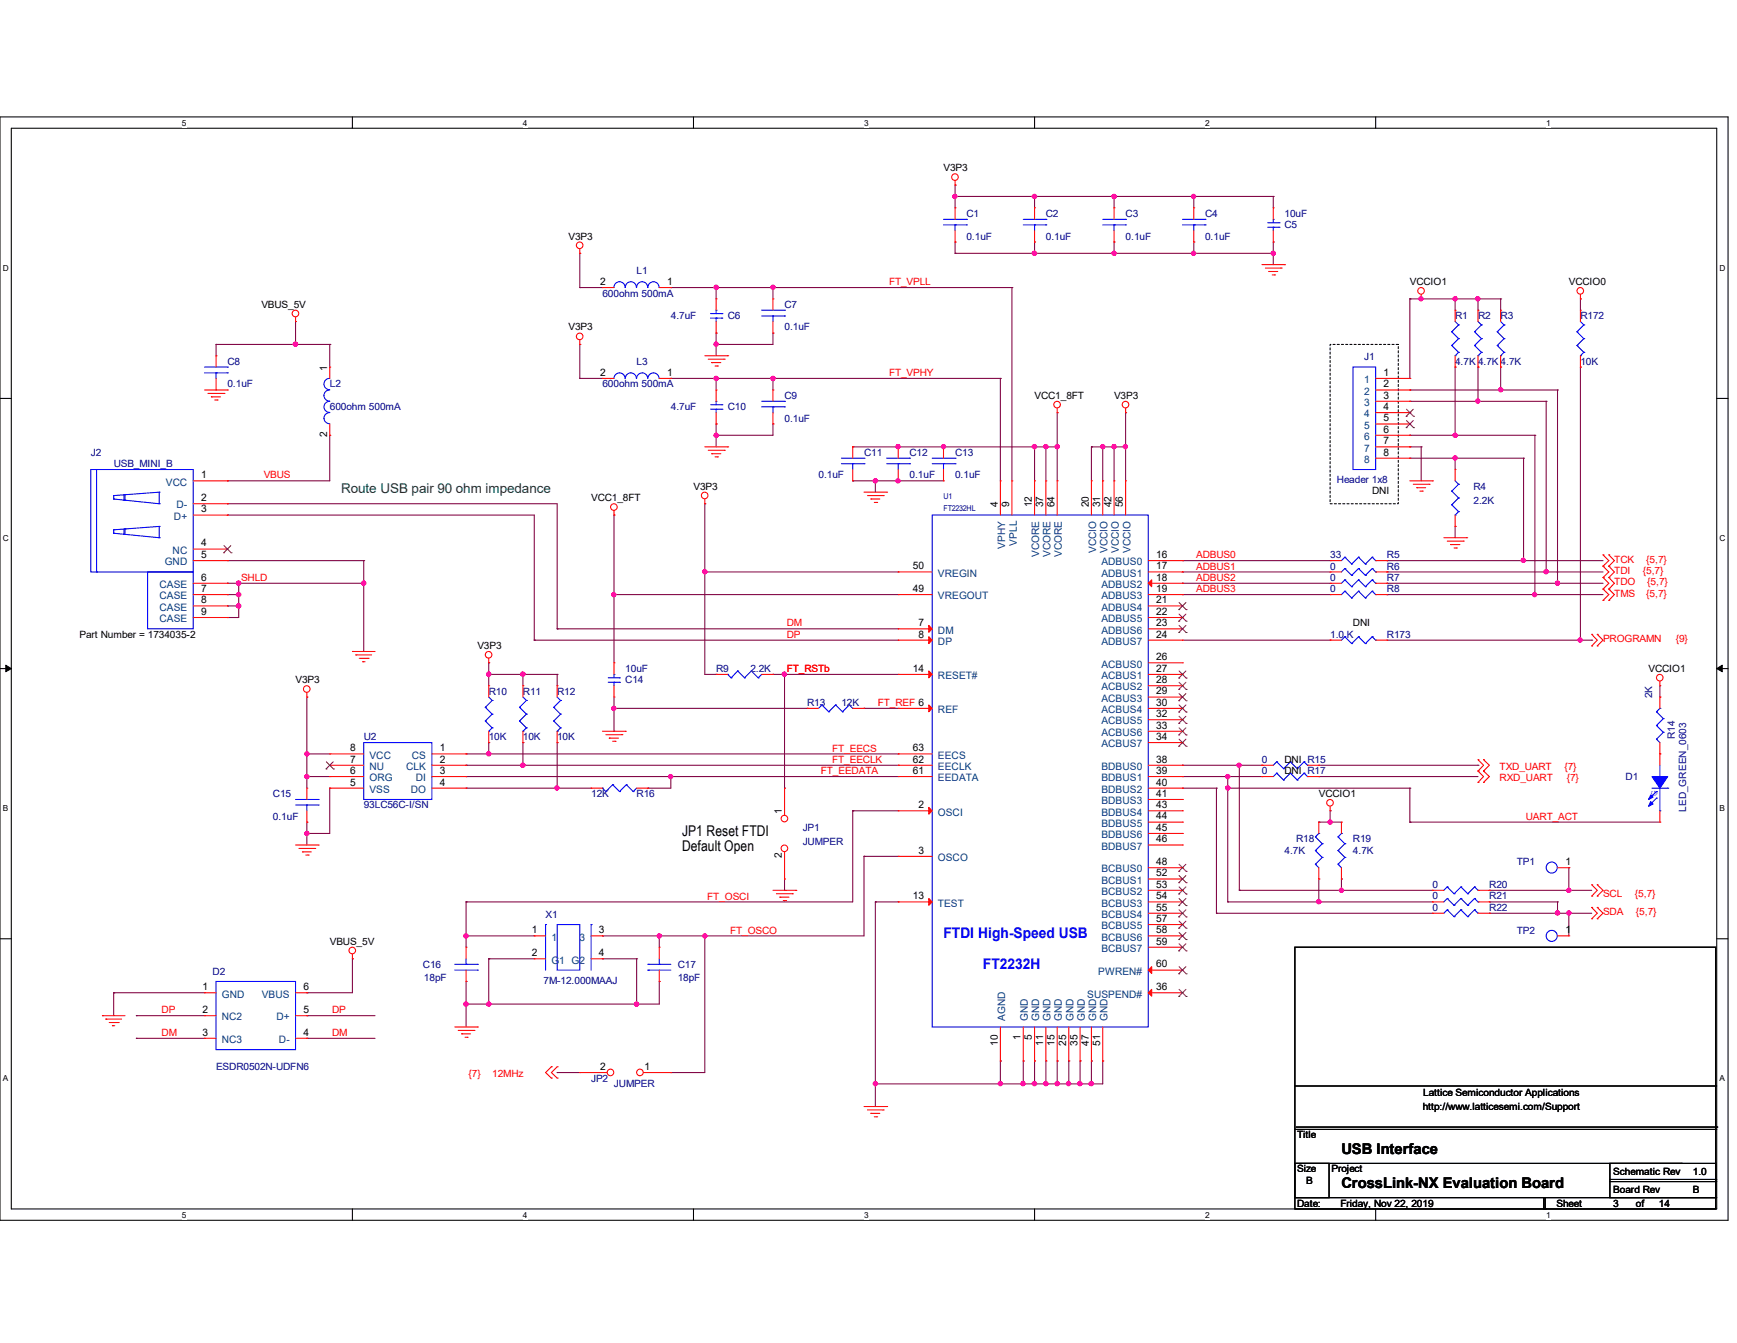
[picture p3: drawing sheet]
<svg xmlns="http://www.w3.org/2000/svg" width="279mm" height="216mm" viewBox="0 0 279 216" stroke-linecap="round" stroke-linejoin="round" font-family="sans-serif">
<defs><g id="words">
<g font-size="2.4">
<text x="109.7" y="134.4">JP1 Reset FTDI</text>
<text x="109.7" y="136.8">Default Open</text>
<text x="215.8" y="185.6">USB Interface</text>
<text x="215.8" y="191.1">CrossLink-NX Evaluation Board</text>
</g>
<g font-size="2.4" fill="#00f">
<text x="151.8" y="150.8">FTDI High-Speed USB</text>
<text x="158.1" y="155.7">FT2232H</text>
</g>
<text font-size="2.2" fill="#008000" x="54.9" y="79.3">Route USB pair 90 ohm impedance</text>
<g font-size="1.7">
<text x="96.6" y="45.8">2</text>
<text x="107.3" y="45.8">1</text>
<text x="52.6" y="59.6" transform="rotate(-90 52.6 59.6)">1</text>
<text x="96.6" y="60.4">2</text>
<text x="107.3" y="60.4">1</text>
<text x="222.5" y="60.4">1</text>
<text x="222.5" y="62.3">2</text>
<text x="222.5" y="64.1">3</text>
<text x="222.5" y="65.9">4</text>
<text x="52.6" y="70.3" transform="rotate(-90 52.6 70.3)">2</text>
<text x="222.5" y="67.7">5</text>
<text x="222.5" y="69.6">6</text>
<text x="222.5" y="71.4">7</text>
<text x="32.3" y="76.9">1</text>
<text x="222.5" y="73.2">8</text>
<text x="32.3" y="80.6">2</text>
<text x="32.3" y="82.4">3</text>
<text x="160.5" y="81.5" transform="rotate(-90 160.5 81.5)">4</text>
<text x="162.3" y="81.5" transform="rotate(-90 162.3 81.5)">9</text>
<text x="166" y="81.5" transform="rotate(-90 166 81.5)">12</text>
<text x="167.8" y="81.5" transform="rotate(-90 167.8 81.5)">37</text>
<text x="169.6" y="81.5" transform="rotate(-90 169.6 81.5)">64</text>
<text x="175.1" y="81.5" transform="rotate(-90 175.1 81.5)">20</text>
<text x="177" y="81.5" transform="rotate(-90 177 81.5)">31</text>
<text x="178.8" y="81.5" transform="rotate(-90 178.8 81.5)">42</text>
<text x="180.6" y="81.5" transform="rotate(-90 180.6 81.5)">56</text>
<text x="32.3" y="89.7">5</text>
<text x="32.3" y="87.8">4</text>
<text x="186" y="89.7">16</text>
<text x="32.3" y="95.2">7</text>
<text x="32.3" y="93.3">6</text>
<text x="146.8" y="91.5">50</text>
<text x="146.8" y="95.2">49</text>
<text x="186" y="91.5">17</text>
<text x="186" y="93.3">18</text>
<text x="186" y="95.2">19</text>
<text x="32.3" y="97">8</text>
<text x="32.3" y="98.8">9</text>
<text x="147.7" y="100.7">7</text>
<text x="186" y="97">21</text>
<text x="186" y="98.8">22</text>
<text x="186" y="100.7">23</text>
<text x="146.8" y="108">14</text>
<text x="147.7" y="102.5">8</text>
<text x="186" y="102.5">24</text>
<text x="186" y="106.1">26</text>
<text x="186" y="108">27</text>
<text x="186" y="109.8">28</text>
<text x="186" y="111.6">29</text>
<text x="186" y="113.5">30</text>
<text x="186" y="115.3">32</text>
<text x="186" y="117.1">33</text>
<text x="186" y="119">34</text>
<text x="56.3" y="124.4">6</text>
<text x="56.3" y="122.6">7</text>
<text x="56.3" y="120.8">8</text>
<text x="70.7" y="120.8">1</text>
<text x="70.7" y="122.6">2</text>
<text x="70.7" y="124.4">3</text>
<text x="146.8" y="120.8">63</text>
<text x="146.8" y="122.6">62</text>
<text x="146.8" y="124.4">61</text>
<text x="186" y="122.6">38</text>
<text x="186" y="124.4">39</text>
<text x="56.3" y="126.3">5</text>
<text x="70.7" y="126.3">4</text>
<text x="125.8" y="130.9" transform="rotate(-90 125.8 130.9)">1</text>
<text x="147.7" y="129.9">2</text>
<text x="186" y="126.3">40</text>
<text x="186" y="128.1">41</text>
<text x="186" y="129.9">43</text>
<text x="186" y="131.7">44</text>
<text x="147.7" y="137.2">3</text>
<text x="186" y="133.6">45</text>
<text x="186" y="135.4">46</text>
<text x="125.8" y="138" transform="rotate(-90 125.8 138)">2</text>
<text x="186" y="139.1">48</text>
<text x="186" y="140.9">52</text>
<text x="186" y="142.7">53</text>
<text x="251.8" y="139.1">1</text>
<text x="146.8" y="144.6">13</text>
<text x="186" y="144.6">54</text>
<text x="186" y="146.4">55</text>
<text x="186" y="148.2">57</text>
<text x="85.6" y="150">1</text>
<text x="85.6" y="153.7">2</text>
<text x="96.3" y="150">3</text>
<text x="96.3" y="153.7">4</text>
<text x="186" y="155.5">60</text>
<text x="186" y="150">58</text>
<text x="186" y="151.8">59</text>
<text x="251.8" y="150">1</text>
<text x="32.6" y="159.2">1</text>
<text x="48.8" y="159.2">6</text>
<text x="186" y="159.2">36</text>
<text x="32.6" y="162.9">2</text>
<text x="32.6" y="166.5">3</text>
<text x="48.8" y="166.5">4</text>
<text x="48.8" y="162.9">5</text>
<text x="164.2" y="167.3" transform="rotate(-90 164.2 167.3)">1</text>
<text x="166" y="167.3" transform="rotate(-90 166 167.3)">5</text>
<text x="96.6" y="172">2</text>
<text x="103.7" y="172">1</text>
<text x="160.5" y="168.1" transform="rotate(-90 160.5 168.1)">10</text>
<text x="167.8" y="168.1" transform="rotate(-90 167.8 168.1)">11</text>
<text x="169.6" y="168.1" transform="rotate(-90 169.6 168.1)">15</text>
<text x="171.5" y="168.1" transform="rotate(-90 171.5 168.1)">25</text>
<text x="173.3" y="168.1" transform="rotate(-90 173.3 168.1)">35</text>
<text x="175.1" y="168.1" transform="rotate(-90 175.1 168.1)">47</text>
<text x="177" y="168.1" transform="rotate(-90 177 168.1)">51</text>
</g>
<g font-size="1.7" fill="#004080">
<text x="219.4" y="61.6">1</text>
<text x="219.4" y="63.5">2</text>
<text x="219.4" y="65.3">3</text>
<text x="219.4" y="67.1">4</text>
<text x="219.4" y="68.9">5</text>
<text x="219.4" y="70.7">6</text>
<text x="219.4" y="72.6">7</text>
<text x="219.4" y="74.4">8</text>
<text x="26.7" y="78.1">VCC</text>
<text x="28" y="83.6">D+</text>
<text x="28.4" y="81.7">D-</text>
<text x="27.8" y="89">NC</text>
<text x="161.7" y="88.2" transform="rotate(-90 161.7 88.2)">VPHY</text>
<text x="163.5" y="87.7" transform="rotate(-90 163.5 87.7)">VPLL</text>
<text x="167.2" y="89.6" transform="rotate(-90 167.2 89.6)">VCORE</text>
<text x="169" y="89.6" transform="rotate(-90 169 89.6)">VCORE</text>
<text x="170.8" y="89.6" transform="rotate(-90 170.8 89.6)">VCORE</text>
<text x="176.3" y="88.9" transform="rotate(-90 176.3 88.9)">VCCIO</text>
<text x="178.1" y="88.9" transform="rotate(-90 178.1 88.9)">VCCIO</text>
<text x="180" y="88.9" transform="rotate(-90 180 88.9)">VCCIO</text>
<text x="181.8" y="88.9" transform="rotate(-90 181.8 88.9)">VCCIO</text>
<text x="25.7" y="94.5">CASE</text>
<text x="26.5" y="90.9">GND</text>
<text x="150.9" y="92.7">VREGIN</text>
<text x="177.2" y="90.9">ADBUS0</text>
<text x="177.2" y="92.7">ADBUS1</text>
<text x="177.2" y="94.5">ADBUS2</text>
<text x="25.7" y="96.4">CASE</text>
<text x="25.7" y="98.2">CASE</text>
<text x="25.7" y="100">CASE</text>
<text x="150.9" y="96.4">VREGOUT</text>
<text x="150.9" y="101.9">DM</text>
<text x="177.2" y="96.4">ADBUS3</text>
<text x="177.2" y="98.2">ADBUS4</text>
<text x="177.2" y="100">ADBUS5</text>
<text x="177.2" y="101.9">ADBUS6</text>
<text x="150.9" y="103.7">DP</text>
<text x="177.2" y="103.7">ADBUS7</text>
<text x="177.2" y="107.3">ACBUS0</text>
<text x="150.9" y="109.2">RESET#</text>
<text x="177.2" y="109.2">ACBUS1</text>
<text x="177.2" y="111">ACBUS2</text>
<text x="177.2" y="112.8">ACBUS3</text>
<text x="150.9" y="114.6">REF</text>
<text x="177.2" y="114.6">ACBUS4</text>
<text x="177.2" y="116.5">ACBUS5</text>
<text x="177.2" y="118.3">ACBUS6</text>
<text x="59.4" y="125.6">ORG</text>
<text x="59.4" y="123.8">NU</text>
<text x="59.4" y="122">VCC</text>
<text x="65.3" y="123.8">CLK</text>
<text x="66.3" y="122">CS</text>
<text x="66.9" y="125.6">DI</text>
<text x="150.9" y="122">EECS</text>
<text x="150.9" y="123.8">EECLK</text>
<text x="150.9" y="125.6">EEDATA</text>
<text x="177.2" y="120.1">ACBUS7</text>
<text x="177.2" y="123.8">BDBUS0</text>
<text x="177.2" y="125.6">BDBUS1</text>
<text x="59.4" y="127.5">VSS</text>
<text x="66.1" y="127.5">DO</text>
<text x="150.9" y="131.1">OSCI</text>
<text x="177.2" y="127.5">BDBUS2</text>
<text x="177.2" y="129.3">BDBUS3</text>
<text x="177.2" y="131.1">BDBUS4</text>
<text x="177.2" y="132.9">BDBUS5</text>
<text x="177.2" y="134.7">BDBUS6</text>
<text x="177.2" y="136.6">BDBUS7</text>
<text x="150.9" y="138.4">OSCO</text>
<text x="177.2" y="140.3">BCBUS0</text>
<text x="177.2" y="142.1">BCBUS1</text>
<text x="177.2" y="143.9">BCBUS2</text>
<text x="150.9" y="145.8">TEST</text>
<text x="177.2" y="145.8">BCBUS3</text>
<text x="177.2" y="147.6">BCBUS4</text>
<text x="177.2" y="149.4">BCBUS5</text>
<text x="88.7" y="151.2">1</text>
<text x="88.7" y="154.9">G1 G2</text>
<text x="93.2" y="151.2">3</text>
<text x="177.2" y="151.2">BCBUS6</text>
<text x="177.2" y="153">BCBUS7</text>
<text x="35.7" y="160.4">GND</text>
<text x="42.1" y="160.4">VBUS</text>
<text x="174.9" y="160.4">SUSPEND#</text>
<text x="176.7" y="156.7">PWREN#</text>
<text x="35.7" y="164">NC2</text>
<text x="35.7" y="167.7">NC3</text>
<text x="44.4" y="164">D+</text>
<text x="44.9" y="167.7">D-</text>
<text x="161.7" y="164.2" transform="rotate(-90 161.7 164.2)">AGND</text>
<text x="165.4" y="164.2" transform="rotate(-90 165.4 164.2)">GND</text>
<text x="167.2" y="164.2" transform="rotate(-90 167.2 164.2)">GND</text>
<text x="169" y="164.2" transform="rotate(-90 169 164.2)">GND</text>
<text x="170.8" y="164.2" transform="rotate(-90 170.8 164.2)">GND</text>
<text x="172.7" y="164.2" transform="rotate(-90 172.7 164.2)">GND</text>
<text x="174.5" y="164.2" transform="rotate(-90 174.5 164.2)">GND</text>
<text x="176.3" y="164.2" transform="rotate(-90 176.3 164.2)">GND</text>
<text x="178.1" y="164.2" transform="rotate(-90 178.1 164.2)">GND</text>
</g>
<g font-size="1.6">
<text x="151.8" y="27.6">V3P3</text>
<text x="91.4" y="38.5">V3P3</text>
<text x="226.8" y="45.8">VCCIO1</text>
<text x="252.3" y="45.8">VCCIO0</text>
<text x="42" y="49.5">VBUS_5V</text>
<text x="91.4" y="53.1">V3P3</text>
<text x="166.4" y="64.1">VCC1_8FT</text>
<text x="179.2" y="64.1">V3P3</text>
<text x="95.1" y="80.6">VCC1_8FT</text>
<text x="111.5" y="78.7">V3P3</text>
<text x="220.7" y="79.5">DNI</text>
<text x="217.6" y="100.7">DNI</text>
<text x="12.8" y="102.5">Part Number = 1734035-2</text>
<text x="76.8" y="104.4">V3P3</text>
<text x="265.2" y="108">VCCIO1</text>
<text x="47.5" y="109.9">V3P3</text>
<text x="206.6" y="122.6">DNI R15</text>
<text x="206.6" y="124.5">DNI R17</text>
<text x="212.1" y="128.1">VCCIO1</text>
<text x="53" y="151.9">VBUS_5V</text>
<text x="228.9" y="178.4">http://www.latticesemi.com/Support</text>
<text x="228.9" y="176.2">Lattice Semiconductor Applications</text>
<text x="208.7" y="183">Title</text>
<text x="208.7" y="188.5">Size</text>
<text x="210.1" y="190.3">B</text>
<text x="214.2" y="188.5">Project</text>
<text x="259.5" y="188.9">Schematic Rev</text>
<text x="259.5" y="191.8">Board Rev</text>
<text x="272.3" y="188.9">1.0</text>
<text x="272.3" y="191.8">B</text>
<text x="208.7" y="194">Date:</text>
<text x="215.6" y="194">Friday, Nov 22, 2019</text>
<text x="250.4" y="194">Sheet</text>
<text x="259.5" y="194">3</text>
<text x="263.1" y="194">of</text>
<text x="266.8" y="194">14</text>
</g>
<g font-size="1.6" fill="#000080">
<text x="155.4" y="34.8">C1</text>
<text x="168.2" y="34.8">C2</text>
<text x="181.1" y="34.8">C3</text>
<text x="193.8" y="34.8">C4</text>
<text x="206.6" y="34.8">10uF</text>
<text x="155.4" y="38.5">0.1uF</text>
<text x="168.2" y="38.5">0.1uF</text>
<text x="181.1" y="38.5">0.1uF</text>
<text x="193.8" y="38.5">0.1uF</text>
<text x="206.6" y="36.7">C5</text>
<text x="96.9" y="47.7">600ohm 500mA</text>
<text x="102.4" y="44">L1</text>
<text x="107.9" y="51.3">4.7uF</text>
<text x="117" y="51.3">C6</text>
<text x="126.2" y="49.5">C7</text>
<text x="126.2" y="53.1">0.1uF</text>
<text x="234.1" y="51.3">R1</text>
<text x="237.7" y="51.3">R2</text>
<text x="241.4" y="51.3">R3</text>
<text x="254.2" y="51.3">R172</text>
<text x="36.6" y="58.6">C8</text>
<text x="102.4" y="58.6">L3</text>
<text x="219.5" y="57.9">J1</text>
<text x="234.1" y="58.6">4.7K 4.7K 4.7K</text>
<text x="254.2" y="58.6">10K</text>
<text x="36.6" y="62.3">0.1uF</text>
<text x="53" y="62.3">L2</text>
<text x="53" y="66">600ohm 500mA</text>
<text x="96.9" y="62.3">600ohm 500mA</text>
<text x="107.9" y="66">4.7uF</text>
<text x="117" y="66">C10</text>
<text x="126.2" y="64.1">C9</text>
<text x="126.2" y="67.8">0.1uF</text>
<text x="14.6" y="73.3">J2</text>
<text x="18.3" y="75.1">USB_MINI_B</text>
<text x="131.7" y="76.9">0.1uF</text>
<text x="139" y="73.3">C11</text>
<text x="146.3" y="73.3">C12</text>
<text x="146.3" y="76.9">0.1uF</text>
<text x="153.6" y="73.3">C13</text>
<text x="153.6" y="76.9">0.1uF</text>
<text x="215" y="77.6">Header 1x8</text>
<text x="237" y="78.7">R4</text>
<text x="237" y="80.9">2.2K</text>
<text x="213.9" y="89.7">33</text>
<text x="223.1" y="89.7">R5</text>
<text x="213.9" y="93.4">0</text>
<text x="213.9" y="95.2">0</text>
<text x="213.9" y="91.6">0</text>
<text x="223.1" y="93.4">R7</text>
<text x="223.1" y="95.2">R8</text>
<text x="223.1" y="91.6">R6</text>
<text x="100.6" y="108">10uF</text>
<text x="115.2" y="108">R9</text>
<text x="120.7" y="108">2.2K</text>
<text x="213.9" y="102.5">1.0 K</text>
<text x="223.1" y="102.5">R173</text>
<text x="78.6" y="111.7">R10</text>
<text x="84.1" y="111.7">R11</text>
<text x="89.6" y="111.7">R12</text>
<text x="100.6" y="109.9">C14</text>
<text x="129.8" y="113.5">R13</text>
<text x="135.3" y="113.5">12K</text>
<text x="265.7" y="112.2" transform="rotate(-90 265.7 112.2)">2K</text>
<text x="58.5" y="119">U2</text>
<text x="78.6" y="119">10K</text>
<text x="84.1" y="119">10K</text>
<text x="89.6" y="119">10K</text>
<text x="269.4" y="118.8" transform="rotate(-90 269.4 118.8)">R14</text>
<text x="203" y="122.6">0</text>
<text x="203" y="124.5">0</text>
<text x="261.5" y="125.4">D1</text>
<text x="43.9" y="128.1">C15</text>
<text x="43.9" y="131.8">0.1uF</text>
<text x="58.5" y="130">93LC56C-I/SN</text>
<text x="95.1" y="128.1">12K</text>
<text x="102.4" y="128.1">R16</text>
<text x="271.2" y="130.5" transform="rotate(-90 271.2 130.5)">LED_GREEN_0603</text>
<text x="129.1" y="133.6">JP1</text>
<text x="129.1" y="135.8">JUMPER</text>
<text x="206.6" y="137.3">4.7K</text>
<text x="208.5" y="135.4">R18</text>
<text x="217.6" y="135.4">R19</text>
<text x="217.6" y="137.3">4.7K</text>
<text x="230.4" y="142.8">0</text>
<text x="239.6" y="142.8">R20</text>
<text x="244" y="139.1">TP1</text>
<text x="87.8" y="147.5">X1</text>
<text x="230.4" y="146.4">0</text>
<text x="230.4" y="144.6">0</text>
<text x="239.6" y="146.4">R22</text>
<text x="239.6" y="144.6">R21</text>
<text x="68" y="155.6">C16</text>
<text x="109" y="155.6">C17</text>
<text x="244" y="150.1">TP2</text>
<text x="34.2" y="156.7">D2</text>
<text x="68.2" y="157.7">18pF</text>
<text x="87.4" y="158.1">7M-12.000MAAJ</text>
<text x="109" y="157.7">18pF</text>
<text x="34.8" y="172">ESDR0502N-UDFN6</text>
<text x="95.1" y="173.9">JP2</text>
<text x="98.8" y="174.8">JUMPER</text>
</g>
<g font-size="1.6" fill="#f00">
<text x="143" y="45.8">FT_VPLL</text>
<text x="143" y="60.5">FT_VPHY</text>
<text x="42.4" y="76.9">VBUS</text>
<text x="192.4" y="89.7">ADBUS0</text>
<text x="38.8" y="93.4">SHLD</text>
<text x="192.4" y="95.2">ADBUS3</text>
<text x="192.4" y="91.6">ADBUS1</text>
<text x="192.4" y="93.4">ADBUS2</text>
<text x="259.7" y="90.5">TCK</text>
<text x="259.7" y="92.3">TDI</text>
<text x="259.7" y="94.1">TDO</text>
<text x="259.7" y="95.9">TMS</text>
<text x="264.2" y="92.3">{5,7}</text>
<text x="264.8" y="90.5">{5,7}</text>
<text x="264.8" y="95.9">{5,7}</text>
<text x="265" y="94.1">{5,7}</text>
<text x="126.6" y="100.7">DM</text>
<text x="126.6" y="102.5">DP</text>
<text x="257.8" y="103.3">PROGRAMN</text>
<text x="269.5" y="103.3">{9}</text>
<text x="126.6" y="108">FT_RSTb</text>
<text x="141.2" y="113.5">FT_REF 6</text>
<text x="132" y="124.5">FT_EEDATA</text>
<text x="133.9" y="120.8">FT_EECS</text>
<text x="133.9" y="122.6">FT_EECLK</text>
<text x="241.2" y="125.6">RXD_UART</text>
<text x="241.2" y="123.7">TXD_UART</text>
<text x="251.6" y="123.7">{7}</text>
<text x="252" y="125.6">{7}</text>
<text x="245.4" y="131.8">UART_ACT</text>
<text x="113.7" y="144.6">FT_OSCI</text>
<text x="257.8" y="144.2">SCL</text>
<text x="257.8" y="147.2">SDA</text>
<text x="263" y="144.2">{5,7}</text>
<text x="263.1" y="147.2">{5,7}</text>
<text x="117.4" y="150.1">FT_OSCO</text>
<text x="26" y="162.9">DP</text>
<text x="26" y="166.5">DM</text>
<text x="53.4" y="166.5">DM</text>
<text x="53.4" y="162.9">DP</text>
<text x="75.4" y="173.1">{7}</text>
<text x="79.2" y="173.1">12MHz</text>
</g>
<text font-size="1.6" fill="#00f" x="266.6" y="128" transform="rotate(-90 266.6 128)">G</text>
<g font-size="1.3">
<text x="29.3" y="20.2">5</text>
<text x="84.1" y="20.2">4</text>
<text x="139" y="20.2">3</text>
<text x="193.8" y="20.2">2</text>
<text x="248.7" y="20.2">1</text>
<text x=".5" y="43.5">D</text>
<text x="276.6" y="43.5">D</text>
<text x=".5" y="87">C</text>
<text x="276.6" y="87">C</text>
<text x=".5" y="130.4">B</text>
<text x="276.6" y="130.4">B</text>
<text x=".5" y="173.8">A</text>
<text x="276.6" y="173.8">A</text>
<text x="29.3" y="195.7">5</text>
<text x="84.1" y="195.7">4</text>
<text x="139" y="195.7">3</text>
<text x="193.8" y="195.7">2</text>
<text x="248.7" y="195.7">1</text>
</g>
<g font-size="1.3" fill="#000080">
<text x="151.8" y="82.1">FT2232HL</text>
<text x="151.8" y="80.3">U1</text>
</g>
</g></defs>
<path d="M0 18.8h278v177.4h-278zM1.8 20.6h274.3v173.8h-274.3z" fill="none" stroke="#000" stroke-width=".17"/>
<g fill="#fff">
<path d="M29.3 19h.7v1.5h-.7z"/>
<path d="M29.3 194.6h.7v1.4h-.7z"/>
</g>
<path d="M56.7 18.8v1.8M56.7 194.4v1.8" fill="none" stroke="#000" stroke-width=".17"/>
<g fill="#fff">
<path d="M84.1 19h.7v1.5h-.7z"/>
<path d="M84.1 194.6h.7v1.4h-.7z"/>
</g>
<path d="M111.5 18.8v1.8M111.5 194.4v1.8" fill="none" stroke="#000" stroke-width=".17"/>
<g fill="#fff">
<path d="M139 19h.7v1.5h-.7z"/>
<path d="M139 194.6h.7v1.4h-.7z"/>
</g>
<path d="M166.4 18.8v1.8M166.4 194.4v1.8" fill="none" stroke="#000" stroke-width=".17"/>
<g fill="#fff">
<path d="M193.8 19h.8v1.5h-.8z"/>
<path d="M193.8 194.6h.8v1.4h-.8z"/>
</g>
<path d="M221.3 18.8v1.8M221.3 194.4v1.8" fill="none" stroke="#000" stroke-width=".17"/>
<g fill="#fff">
<path d="M248.7 19h.7v1.5h-.7z"/>
<path d="M248.7 194.6h.7v1.4h-.7z"/>
<path d="M.5 42.3h.9v1.5h-.9z"/>
<path d="M276.6 42.3h.9v1.5h-.9z"/>
<path d="M.5 85.8h.9v1.4h-.9z"/>
<path d="M276.6 85.8h.9v1.4h-.9z"/>
</g>
<path d="M0 64.1h1.8M276.1 64.1h1.9" fill="none" stroke="#000" stroke-width=".17"/>
<g fill="#fff">
<path d="M.5 129.2h.8v1.5h-.8z"/>
<path d="M276.6 129.2h.9v1.5h-.9z"/>
</g>
<path d="M0 107.5h1.8M276.1 107.5h1.9" fill="none" stroke="#000" stroke-width=".17"/>
<path d="M.9 106.9l.9 .6-.9 .5zM276.1 107.5l.9-.6v1.1z" fill="#000" stroke="#000" stroke-width=".16"/>
<g fill="#fff">
<path d="M.5 172.6h.8v1.5h-.8z"/>
<path d="M276.6 172.6h.9v1.5h-.9z"/>
</g>
<g fill="none" stroke="#000" stroke-width=".17">
<path d="M0 150.9h1.8M208.3 152.3h67.7v42.1h-67.7zM276.1 150.9h1.9M208.3 174.6h67.7M276 174.6h.1M208.3 187h5.5v5.5h-5.5zM208.3 192.5h67.7M208.3 181.6h67.7M208.3 187h62.2M208.5 181.2h67.6M248.3 194.4h.1M248.3 192.5v1.9"/>
<path d="M248.5 194.4h.1M248.5 192.5v1.9M259 187h17v5.5h-17zM259 189.9h17M259 189.6h17M270.5 187h.1M276 192.5h.1M276 181.6h.1M276 189.9h.1M276 189.6h.1M276.1 181.2h.1"/>
</g>
<path d="M214 55.4h10.9v25.6h-10.9z" fill="none" stroke="#000" stroke-width=".17" stroke-dasharray=".3"/>
<g fill="none" stroke="#800040" stroke-width=".17">
<path d="M153.6 31.6h.1M153.6 38.9h.1M153.6 29.8h.1M153.6 31.6h51.2M153.6 29.8v3.6M153.6 38.9v1.8M166.4 38.9h.1M166.4 31.6h.1M166.4 31.6v1.8M166.4 38.9v1.8M179.2 38.9h.1M179.2 31.6h.1"/>
<path d="M179.2 31.6v1.8M179.2 38.9v1.8M192 31.6h.1M192 38.9h.1M192 31.6v1.8M192 38.9v1.8M204.8 31.6h.1M204.8 38.9h.1M204.8 31.6v1.8M204.8 38.9v3.6M34.8 55.4h.1M34.8 55.4h18.2"/>
<path d="M34.8 55.4v1.8M47.5 55.4h.1M47.5 51.7h.1M47.5 51.7v3.7M53 55.4h.1M53 55.4v3.6M93.3 46.2h.1M93.3 55.4h.1M93.3 40.7h.1M93.3 46.2h3.6M93.3 40.7v5.5M93.3 55.4v5.4"/>
<path d="M107.9 46.2h.1M107.9 46.2h54.9M115.2 46.2h.1M115.2 53.6h.1M115.2 55.4h.1M115.2 46.2v1.8M115.2 53.6v3.6M124.3 46.2h.1M124.3 53.6h.1M124.3 46.2v1.8M124.3 53.6v1.8h-9.1M153.6 40.7h.1"/>
<path d="M153.6 40.7h51.2M162.8 46.2h.1M162.8 46.2v31.1M166.4 40.7h.1M179.2 40.7h.1M192 40.7h.1M204.8 40.7h.1M226.8 48h.1M226.8 48h14.6M226.8 48v12.8M228.6 48h.1M234.1 59h.1"/>
<path d="M234.1 48h.1M234.1 48v1.9M234.1 59v11M237.7 48h.1M237.7 59h.1M237.7 48v1.9M237.7 59v5.5M241.4 59h.1M241.4 48h.1M241.4 48v1.9M241.4 59v3.7M254.2 48h.1"/>
<path d="M254.2 59h.1M254.2 48v1.9M254.2 59v43.9M36.6 77.3h.1M53 70h.1M53 70v7.3h-16.4M93.3 60.8h.1M93.3 60.8h3.6M107.9 60.8h.1M107.9 60.8h53M115.2 60.8h.1M115.2 68.2h.1"/>
<path d="M115.2 70h.1M115.2 60.8v1.9M115.2 68.2v3.6M124.3 60.8h.1M124.3 68.2h.1M124.3 60.8v1.9M124.3 68.2v1.8h-9.1M137.2 77.3h.1M137.2 71.8h.1M137.2 71.8h32.9M137.2 77.3h14.6M140.8 77.3h.1"/>
<path d="M140.8 77.3v1.8M144.5 77.3h.1M144.5 71.8h.1M151.8 71.8h.1M160.9 60.8h.1M160.9 60.8v16.5M166.4 71.8h.1M166.4 71.8v5.5M168.2 71.8h.1M168.2 71.8v5.5M170.1 71.8h.1M170.1 66.3h.1"/>
<path d="M170.1 66.3v11M175.6 71.8h.1M175.6 71.8h5.5M175.6 71.8v5.5M177.4 71.8h.1M177.4 71.8v5.5M179.2 71.8h.1M179.2 71.8v5.5M181.1 71.8h.1M181.1 66.3h.1M181.1 66.3v11M226.8 71.8h.1"/>
<path d="M226.8 62.7h.1M226.8 70h.1M226.8 64.5h.1M226.8 73.7h.1M226.8 70h20.1M226.8 71.8h1.8M226.8 64.5h21.9M226.8 62.7h23.7M226.8 73.7h18.3M228.6 71.8h.1M228.6 71.8v5.5M234.1 70h.1"/>
<path d="M234.1 73.7h.1M234.1 73.7v1.8M237.7 64.5h.1M241.4 62.7h.1M245.1 73.7h.1M245.1 73.7v16.4M246.9 70h.1M246.9 70v25.6M248.7 64.5h.1M248.7 64.5v27.4M250.5 62.7h.1M250.5 62.7v31.1"/>
<path d="M36.6 93.8h.1M36.6 99.3h.1M36.6 97.4h.1M36.6 95.6h.1M36.6 81h.1M36.6 90.1h.1M36.6 82.8h.1M36.6 95.6h1.8M36.6 81h53v20.1M36.6 93.8h21.9M36.6 90.1h21.9M36.6 97.4h1.8"/>
<path d="M36.6 82.8h49.3v20.1M38.4 97.4h.1M38.4 93.8h.1M38.4 95.6h.1M38.4 93.8v5.5h-1.8M58.5 93.8h.1M58.5 90.1h.1M58.5 90.1v14.6M98.8 82.8h.1M98.8 95.6h.1M98.8 82.8v23.8M98.8 95.6h45.7"/>
<path d="M113.4 91.9h.1M113.4 81h.1M113.4 81v27.4h1.8M113.4 91.9h31.1M190.2 95.6h.1M190.2 91.9h.1M190.2 93.8h.1M190.2 90.1h.1M190.2 95.6h23.8M190.2 91.9h23.8M190.2 93.8h23.8M190.2 90.1h23.8"/>
<path d="M223.1 95.6h.1M223.1 91.9h.1M223.1 93.8h.1M223.1 90.1h.1M223.1 95.6h34.8M223.1 91.9h34.8M223.1 93.8h34.8M223.1 90.1h34.8M234.1 84.6h.1M234.1 84.6v1.8M245.1 90.1h.1M246.9 95.6h.1"/>
<path d="M248.7 91.9h.1M250.5 93.8h.1M49.4 112.1h.1M49.4 112.1v14.6M78.6 108.4h.1M78.6 106.6h.1M78.6 119.4h.1M78.6 108.4h11M78.6 106.6v3.6M78.6 119.4v1.8M84.1 108.4h.1M84.1 119.4h.1"/>
<path d="M84.1 108.4v1.8M84.1 119.4v3.6M85.9 102.9h.1M85.9 102.9h58.6M89.6 101.1h.1M89.6 108.4h.1M89.6 119.4h.1M89.6 101.1h54.9M89.6 108.4v1.8M89.6 119.4v7.3M98.8 113.9h.1M98.8 117.6h.1"/>
<path d="M98.8 112.1v5.5M98.8 113.9h31M115.2 108.4h.1M124.3 108.4h.1M124.3 108.4h20.2M126.2 108.4h.1M126.2 108.4v18.3M129.8 113.9h.1M139 113.9h.1M139 113.9h5.5M190.2 102.9h23.8M214 102.9h.1"/>
<path d="M223.1 102.9h32.9M254.2 102.9h.1M256 102.9h.1M267 112.1h.1M267 110.2v1.9M49.4 124.8h.1M49.4 121.2h.1M49.4 134h.1M49.4 132.2h.1M49.4 132.2v3.6M49.4 121.2h3.6M49.4 124.8h3.6"/>
<path d="M53 126.7h.1M53 126.7v7.3h-3.6M75 123h.1M75 121.2h.1M75 126.7h.1M75 124.8h.1M75 121.2h69.5M75 123h69.5M75 124.8h69.5M75 126.7h20.1M78.6 121.2h.1M84.1 123h.1"/>
<path d="M89.6 126.7h.1M104.2 126.7h.1M107.9 124.8h.1M107.9 124.8v1.9h-3.7M126.2 126.7h.1M137.2 130.3h.1M137.2 130.3v14.7h-62.2M137.2 130.3h7.3M139 137.7h.1M139 137.7v12.8h-42.1M139 137.7h5.5M190.2 124.8h.1"/>
<path d="M190.2 126.7h.1M190.2 123h.1M190.2 123h12.8M190.2 124.8h12.8M190.2 126.7h5.5M195.7 126.7h.1M195.7 126.7v20.1M197.5 126.7h.1M197.5 124.8h.1M197.5 126.7h29.3M197.5 124.8v20.2M199.3 123v20.1"/>
<path d="M203 123h.1M203 124.8h.1M212.1 124.8h.1M212.1 132.2h.1M212.1 123h25.6M212.1 124.8h25.6M212.1 132.2h3.7M214 132.2h.1M214 130.3h.1M214 130.3v1.9M226.8 132.2h.1M226.8 126.7h.1"/>
<path d="M226.8 126.7v5.5M226.8 132.2h40.2M237.7 123h.1M252.3 139.5h.1M252.3 139.5v3.6M18.3 159.6h.1M18.3 159.6v3.7M18.3 159.6h14.6M49.4 159.6h.1M56.7 154.1h.1M56.7 154.1v5.5h-7.3M75 150.5h.1"/>
<path d="M75 145h.1M75 157.8h.1M75 150.5h10.9M75 145v7.3M75 157.8v7.3M78.6 154.1h.1M78.6 154.1v7.3M78.6 154.1h7.3M96.9 154.1h.1M96.9 150.5h.1M96.9 154.1h5.5M102.4 154.1h.1"/>
<path d="M102.4 154.1v7.3M106 150.5h.1M106 157.8h.1M106 150.5v1.8M106 157.8v3.6h-31M113.4 150.5h.1M113.4 150.5v21.9h-5.5M126.2 143.1h.1M126.2 141.3v1.8M140.8 145h.1M140.8 145h3.7M140.8 145v32.9"/>
<path d="M195.7 146.8h.1M195.7 146.8h34.7M197.5 145h.1M197.5 145h32.9M199.3 143.1h.1M199.3 143.1h31.1M212.1 145h.1M212.1 141.3h.1M212.1 141.3v3.7M215.8 143.1h.1M215.8 141.3h.1M215.8 141.3v1.8"/>
<path d="M239.6 145h.1M239.6 146.8h.1M239.6 143.1h.1M239.6 145h10.9M239.6 143.1h16.4M239.6 146.8h16.4M250.5 145h.1M250.5 146.8h.1M250.5 145v1.8M252.3 143.1h.1M252.3 146.8h.1M252.3 146.8v3.7"/>
<path d="M21.9 163.3h.1M21.9 166.9h.1M21.9 163.3h11M21.9 166.9h11M49.4 166.9h.1M49.4 163.3h.1M49.4 163.3h10.9M49.4 166.9h10.9M75 161.4h.1M78.6 161.4h.1M89.6 172.4h.1M89.6 172.4h3.7"/>
<path d="M102.4 161.4h.1M107.9 172.4h.1M140.8 174.2h.1M160.9 170.6h.1M160.9 174.2h.1M160.9 170.6v3.6M164.6 170.6h.1M164.6 174.2h.1M164.6 170.6v3.6M166.4 170.6h.1M166.4 174.2h.1M166.4 170.6v3.6"/>
<path d="M168.2 170.6h.1M168.2 174.2h.1M168.2 170.6v3.6M170.1 170.6h.1M170.1 174.2h.1M170.1 170.6v3.6M171.9 170.6h.1M171.9 174.2h.1M171.9 170.6v3.6M173.7 170.6h.1M173.7 174.2h.1M173.7 170.6v3.6"/>
<path d="M175.6 170.6h.1M175.6 174.2h.1M175.6 170.6v3.6M177.4 170.6h.1M177.4 170.6v3.6h-36.6"/>
</g>
<g fill="#f0f" stroke="#f0f" stroke-width=".17">
<circle cx="124.3" cy="46.2" r=".34"/>
<circle cx="115.2" cy="55.3" r=".34"/>
<circle cx="115.2" cy="60.8" r=".34"/>
<circle cx="124.3" cy="60.8" r=".34"/>
<circle cx="115.2" cy="70" r=".34"/>
<circle cx="115.2" cy="46.2" r=".34"/>
<circle cx="168.2" cy="71.8" r=".34"/>
<circle cx="170.1" cy="71.8" r=".34"/>
<circle cx="179.2" cy="71.8" r=".34"/>
<circle cx="177.4" cy="71.8" r=".34"/>
<circle cx="181" cy="71.8" r=".34"/>
<circle cx="98.7" cy="113.9" r=".34"/>
<circle cx="126.2" cy="108.4" r=".34"/>
<circle cx="98.7" cy="95.6" r=".34"/>
<circle cx="113.4" cy="91.9" r=".34"/>
<circle cx="84.1" cy="108.4" r=".35"/>
<circle cx="78.6" cy="108.4" r=".34"/>
<circle cx="78.6" cy="121.2" r=".34"/>
<circle cx="84.1" cy="123" r=".35"/>
<circle cx="49.4" cy="121.2" r=".34"/>
<circle cx="49.4" cy="124.8" r=".34"/>
<circle cx="49.4" cy="134" r=".34"/>
<circle cx="107.9" cy="124.8" r=".34"/>
<circle cx="89.6" cy="126.7" r=".34"/>
<circle cx="75" cy="150.5" r=".35"/>
<circle cx="106" cy="150.5" r=".34"/>
<circle cx="75" cy="161.4" r=".35"/>
<circle cx="78.6" cy="161.4" r=".34"/>
<circle cx="102.4" cy="161.4" r=".35"/>
<circle cx="113.4" cy="150.5" r=".34"/>
<circle cx="168.2" cy="174.2" r=".34"/>
<circle cx="171.9" cy="174.2" r=".34"/>
<circle cx="164.5" cy="174.2" r=".34"/>
<circle cx="140.8" cy="174.2" r=".34"/>
<circle cx="160.9" cy="174.2" r=".34"/>
<circle cx="166.4" cy="174.2" r=".35"/>
<circle cx="175.5" cy="174.2" r=".35"/>
<circle cx="173.7" cy="174.2" r=".34"/>
<circle cx="170.1" cy="174.2" r=".34"/>
<circle cx="237.7" cy="64.5" r=".34"/>
<circle cx="241.4" cy="62.7" r=".34"/>
<circle cx="234.1" cy="73.6" r=".34"/>
<circle cx="250.5" cy="93.7" r=".34"/>
<circle cx="248.7" cy="91.9" r=".35"/>
<circle cx="246.8" cy="95.6" r=".34"/>
<circle cx="234.1" cy="70" r=".34"/>
<circle cx="237.7" cy="48" r=".34"/>
<circle cx="234.1" cy="48" r=".34"/>
<circle cx="245" cy="90.1" r=".34"/>
<circle cx="228.6" cy="48" r=".34"/>
<circle cx="38.4" cy="97.4" r=".35"/>
<circle cx="58.5" cy="93.7" r=".34"/>
<circle cx="38.4" cy="95.6" r=".35"/>
<circle cx="38.4" cy="93.7" r=".35"/>
<circle cx="47.5" cy="55.3" r=".35"/>
<circle cx="252.3" cy="146.8" r=".34"/>
<circle cx="250.5" cy="146.8" r=".34"/>
<circle cx="252.3" cy="143.1" r=".34"/>
<circle cx="192" cy="31.6" r=".34"/>
<circle cx="204.8" cy="40.7" r=".34"/>
<circle cx="192" cy="40.7" r=".34"/>
<circle cx="179.2" cy="40.7" r=".34"/>
<circle cx="166.4" cy="40.7" r=".35"/>
<circle cx="179.2" cy="31.6" r=".34"/>
<circle cx="166.4" cy="31.6" r=".35"/>
<circle cx="153.6" cy="31.6" r=".34"/>
<circle cx="140.8" cy="77.3" r=".34"/>
<circle cx="144.4" cy="77.3" r=".34"/>
<circle cx="166.4" cy="71.8" r=".35"/>
<circle cx="144.4" cy="71.8" r=".34"/>
<circle cx="151.8" cy="71.8" r=".34"/>
<circle cx="199.3" cy="123" r=".34"/>
<circle cx="212.1" cy="144.9" r=".35"/>
<circle cx="215.8" cy="143.1" r=".34"/>
<circle cx="197.5" cy="124.8" r=".34"/>
<circle cx="197.5" cy="126.7" r=".34"/>
<circle cx="254.2" cy="102.9" r=".34"/>
<circle cx="214" cy="132.2" r=".34"/>
</g>
<g fill="none" stroke="#f00" stroke-width=".17">
<path d="M153.6 29.8h.1M153.6 33.4h.1M153.6 38.9h.1M153.6 29v.8M153.6 33.4v1.9M153.6 37.1v1.8M166.4 33.4h.1M166.4 38.9h.1M166.4 33.4v1.9M166.4 37.1v1.8M192 33.4h.1M192 38.9h.1"/>
<path d="M192 33.4v1.9M192 37.1v1.8M204.8 38.9h.1M204.8 33.4h.1M204.8 33.4v1.9M204.8 37.1v1.8M34.8 57.2h.1M34.8 57.2v1.8M47.5 51.7h.1M47.5 51v.7M53 59h.1M53 59v1.8"/>
<path d="M93.3 40.7h.1M93.3 55.4h.1M93.3 40v.7M93.3 54.7v.7M96.9 46.2h.1M96.9 46.2h1.9M106 46.2h1.9M107.9 46.2h.1M113.4 57.2h3.7M113.9 57.7h2.6M114.5 58.3h.1M114.5 58.3h1.5"/>
<path d="M115 58.8h.4M115.2 53.6h.1M115.2 48h.1M115.2 48v1.9M115.2 51.7v1.9M115.4 58.8h.1M116.5 57.7h.1M117.1 57.2h.1M124.3 48h.1M124.3 53.6h.1M124.3 48v1.9M124.3 51.7v1.9"/>
<path d="M203 42.5h3.6M203.5 43.1h2.6M204.1 43.6h.1M204.1 43.6h1.4M204.6 44.2h.4M205 44.2h.1M206.1 43.1h.1M206.6 42.5h.1M228.6 48h.1M228.6 47.3v.7M234.1 59h.1M234.1 49.9h.1"/>
<path d="M234.1 49.9v1.8M234.1 57.2v1.8M237.7 59h.1M237.7 49.9h.1M237.7 49.9v1.8M237.7 57.2v1.8M241.4 59h.1M241.4 49.9h.1M241.4 49.9v1.8M241.4 57.2v1.8M254.2 48h.1M254.2 59h.1"/>
<path d="M254.2 49.9h.1M254.2 47.3v.7M254.2 49.9v1.8M254.2 57.2v1.8M31.1 77.3h5.5M32.9 62.7h3.7M33.4 63.2h2.6M34 63.8h.1M34 63.8h1.5M34.5 64.3h.4M34.8 62.7h.1M34.8 60.8v1.9"/>
<path d="M34.9 64.3h.1M36 63.2h.1M36.6 62.7h.1M36.6 77.3h.1M53 70h.1M53 68.2v1.8M96.9 60.8h.1M96.9 60.8h1.9M106 60.8h1.9M107.9 60.8h.1M113.4 71.8h3.7M113.9 72.4h2.6"/>
<path d="M114.5 72.9h.1M114.5 72.9h1.5M115 73.4h.4M115.2 68.2h.1M115.2 62.7h.1M115.2 62.7v1.8M115.2 66.3v1.9M115.4 73.4h.1M116.5 72.4h.1M117.1 71.8h.1M139 79.1h3.6M139.5 79.7h2.6"/>
<path d="M142.1 79.7h.1M142.6 79.1h.1M144.5 71.8h.1M144.5 77.3h.1M144.5 71.8v1.9M144.5 75.5v1.8M151.8 71.8h.1M151.8 77.3h.1M151.8 71.8v1.9M151.8 75.5v1.8M160.9 77.3h.1M160.9 77.3v5.5"/>
<path d="M162.8 77.3h.1M162.8 77.3v5.5M166.4 77.3h.1M166.4 77.3v5.5M168.2 77.3h.1M168.2 77.3v5.5M170.1 66.3h.1M170.1 77.3h.1M170.1 65.6v.7M170.1 77.3v5.5M175.6 77.3h.1M175.6 77.3v5.5"/>
<path d="M177.4 77.3h.1M177.4 77.3v5.5M179.2 77.3h.1M179.2 77.3v5.5M181.1 66.3h.1M181.1 77.3h.1M181.1 65.6v.7M181.1 77.3v5.5M226.8 77.3h3.6M227.3 77.9h2.6M227.9 78.4h.1M227.9 78.4h1.4"/>
<path d="M228.4 79h.4M228.8 79h.1M229.9 77.9h.1M230.4 77.3h.1M234.1 75.5h.1M234.1 75.5v1.8M31.1 90.1h5.5M31.1 93.8h5.5M31.1 81h5.5M31.1 82.8h5.5M31.1 88.3h5.5M31.1 95.6h5.5"/>
<path d="M31.1 97.4h5.5M31.1 99.3h5.5M36.6 81h.1M36.6 82.8h.1M36.6 90.1h.1M36.6 88.3h.1M36.6 95.6h.1M36.6 97.4h.1M36.6 99.3h.1M36.6 93.8h.1M98.8 82.8h.1M98.8 82.1v.7"/>
<path d="M113.4 81h.1M113.4 80.2v.8M140.1 80.2h.1M140.1 80.2h1.4M140.6 80.8h.4M141 80.8h.1M144.5 91.9h.1M144.5 95.6h.1M144.5 95.6h5.4M144.5 91.9h5.4M184.7 90.1h5.5M184.7 93.8h5.5"/>
<path d="M184.7 95.6h5.5M184.7 97.4h5.5M184.7 99.3h5.5M184.7 91.9h5.5M190.2 90.1h.1M190.2 91.9h.1M190.2 93.8h.1M190.2 95.6h.1M190.2 97.4h.1M190.2 99.3h.1M214 90.1h.1M214 93.8h.1"/>
<path d="M214 95.6h.1M214 91.9h.1M214 90.1h1.8M214 93.8h1.8M214 95.6h1.8M214 91.9h1.8M221.3 90.1h1.8M221.3 93.8h1.8M221.3 95.6h1.8M221.3 91.9h1.8M223.1 90.1h.1M223.1 93.8h.1"/>
<path d="M223.1 95.6h.1M223.1 91.9h.1M232.2 86.4h3.7M232.8 87h2.6M233.3 87.5h.1M233.3 87.5h1.5M233.9 88.1h.4M234.1 84.6h.1M234.1 82.8v1.8M234.3 88.1h.1M235.4 87h.1M235.9 86.4h.1"/>
<path d="M257.9 91h.1M257.9 89.2h.1M257.9 92.8h.1M257.9 94.7h.1M257.9 96.5h.1M257.9 89.2l.9 .9-.9 .9M257.9 91l.9 .9-.9 .9M257.9 92.8l.9 1-.9 .9M257.9 94.7l.9 .9-.9 .9M258.8 91h.1M258.8 89.2h.1M258.8 92.8h.1"/>
<path d="M258.8 94.7h.1M258.8 96.5h.1M258.8 89.2l.9 .9-.9 .9M258.8 91l.9 .9-.9 .9M258.8 92.8l.9 1-.9 .9M258.8 94.7l.9 .9-.9 .9M49.4 112.1h.1M49.4 111.3v.8M56.7 104.7h.1M56.7 104.7h3.6M57.2 105.3h.1M57.2 105.3h2.6"/>
<path d="M57.8 105.8h1.4M58.3 106.4h.1M58.3 106.4h.4M59.2 105.8h.1M78.6 106.6h.1M78.6 110.2h.1M78.6 119.4h.1M78.6 105.8v.8M78.6 110.2v1.9M78.6 117.6v1.8M84.1 110.2h.1M84.1 119.4h.1"/>
<path d="M84.1 110.2v1.9M84.1 117.6v1.8M89.6 110.2h.1M89.6 119.4h.1M89.6 110.2v1.9M89.6 117.6v1.8M96.9 117.6h3.7M97.5 118.1h2.5M98 118.7h.1M98 118.7h1.5M98.6 119.2h.3M98.8 112.1h.1"/>
<path d="M98.8 106.6h.1M98.8 106.6v1.8M98.8 110.2v1.9M98.9 119.2h.1M100 118.1h.1M100.6 117.6h.1M115.2 108.4h.1M115.2 108.4h1.9M122.5 108.4h1.8M124.3 108.4h.1M144.5 101.1h.1M144.5 102.9h.1"/>
<path d="M144.5 113.9h.1M144.5 108.4h.1M144.5 108.4h5.4M144.5 101.1h5.4M144.5 102.9h5.4M144.5 113.9h5.4M184.7 117.6h5.5M184.7 108.4h5.5M184.7 101.1h5.5M184.7 102.9h5.5M184.7 113.9h5.5M184.7 106.6h5.5"/>
<path d="M184.7 110.2h5.5M184.7 112.1h5.5M184.7 115.7h5.5M184.7 119.4h5.5M190.2 101.1h.1M190.2 102.9h.1M190.2 106.6h.1M190.2 108.4h.1M190.2 110.2h.1M190.2 112.1h.1M190.2 113.9h.1M190.2 115.7h.1"/>
<path d="M190.2 117.6h.1M190.2 119.4h.1M214 102.9h.1M214 102.9h1.8M221.3 102.9h1.8M223.1 102.9h.1M256 103.8h.1M256 102h.1M256 102l.9 .9-.9 .9M256.9 103.8h.1M256.9 102h.1M256.9 102l1 .9-1 .9"/>
<path d="M267 110.2h.1M267 112.1h.1M267 109.5v.7M267 112.1v1.8M267 119.4v3.6M47.5 135.8h3.7M48.1 136.4h2.5M48.6 136.9h.1M48.6 136.9h1.5M49.2 137.5h.4M49.4 126.7h.1M49.4 132.2h.1"/>
<path d="M49.4 126.7v1.8M49.4 130.3v1.9M49.6 137.5h.1M50.6 136.4h.1M51.2 135.8h.1M53 126.7h.1M53 124.8h.1M53 123h.1M53 121.2h.1M53 121.2h5.5M53 123h5.5M53 124.8h5.5"/>
<path d="M53 126.7h5.5M69.5 121.2h5.5M69.5 123h5.5M69.5 124.8h5.5M69.5 126.7h5.5M75 121.2h.1M75 123h.1M75 124.8h.1M75 126.7h.1M144.5 121.2h.1M144.5 123h.1M144.5 124.8h.1"/>
<path d="M144.5 130.3h.1M144.5 137.7h.1M144.5 121.2h5.4M144.5 123h5.4M144.5 124.8h5.4M144.5 130.3h5.4M144.5 137.7h5.4M184.7 135.8h5.5M184.7 139.5h5.5M184.7 123h5.5M184.7 124.8h5.5M184.7 126.7h5.5"/>
<path d="M184.7 130.3h5.5M184.7 128.5h5.5M184.7 132.2h5.5M184.7 134h5.5M190.2 123h.1M190.2 124.8h.1M190.2 126.7h.1M190.2 128.5h.1M190.2 130.3h.1M190.2 132.2h.1M190.2 134h.1M190.2 135.8h.1"/>
<path d="M190.2 139.5h.1M203 123h.1M203 124.8h.1M203 123h1.8M203 124.8h1.8M210.3 123h1.8M210.3 124.8h1.8M212.1 132.2h.1M212.1 123h.1M212.1 124.8h.1M212.1 132.2v1.8M212.1 139.5v1.8"/>
<path d="M214 130.3h.1M214 129.6v.7M215.8 132.2h.1M215.8 132.2v1.8M215.8 139.5v1.8M237.7 124h.1M237.7 125.8h.1M237.7 122.1h.1M237.7 124l.9 .8-.9 1M237.7 122.1l.9 .9-.9 1M238.6 124h.1M238.6 125.8h.1"/>
<path d="M238.6 122.1h.1M238.6 124l1 .8-1 1M238.6 122.1l1 .9-1 1M250.5 139.5h1.8M252.3 139.5h.1M267 121.2h.1M267 132.2h.1M267 130.3v1.9M32.9 159.6h.1M32.9 159.6h1.9M47.5 159.6h1.9M49.4 159.6h.1"/>
<path d="M56.7 154.1h.1M56.7 153.4v.7M75 157.8h.1M75 152.3h.1M75 152.3v1.8M75 156v1.8M85.9 150.5h.1M85.9 154.1h.1M85.9 150.5h1.9M85.9 154.1h1.9M95.1 150.5h1.8M95.1 154.1h1.8"/>
<path d="M96.9 150.5h.1M96.9 154.1h.1M106 157.8h.1M106 152.3h.1M106 152.3v1.8M106 156v1.8M124.3 143.1h3.7M124.9 143.7h2.6M125.4 144.2h.1M125.4 144.2h1.5M126 144.8h.4M126.4 144.8h.1"/>
<path d="M127.5 143.7h.1M128 143.1h.1M144.5 145h.1M144.5 145h5.4M184.7 143.1h5.5M184.7 146.8h5.5M184.7 150.5h5.5M184.7 159.6h5.5M184.7 145h5.5M184.7 156h5.5M184.7 141.3h5.5M184.7 148.6h5.5"/>
<path d="M184.7 152.3h5.5M190.2 156h.1M190.2 159.6h.1M190.2 141.3h.1M190.2 143.1h.1M190.2 145h.1M190.2 146.8h.1M190.2 148.6h.1M190.2 150.5h.1M190.2 152.3h.1M212.1 141.3h.1M215.8 141.3h.1"/>
<path d="M230.4 146.8h.1M230.4 146.8h1.8M237.7 146.8h1.9M239.6 146.8h.1M250.5 150.5h1.8M252.3 150.5h.1M256 144.1h.1M256 142.2h.1M256 147.7h.1M256 145.9h.1M256 142.2l.9 .9-.9 1M256 145.9l.9 .9-.9 .9"/>
<path d="M256.9 144.1h.1M256.9 142.2h.1M256.9 147.7h.1M256.9 145.9h.1M256.9 142.2l1 .9-1 1M256.9 145.9l1 .9-1 .9M16.5 163.3h.1M16.5 163.3h3.6M17 163.8h.1M17 163.8h2.6M17.6 164.4h1.4M18.1 164.9h.1"/>
<path d="M18.1 164.9h.4M19 164.4h.1M32.9 163.3h.1M32.9 166.9h.1M32.9 163.3h1.9M32.9 166.9h1.9M47.5 163.3h1.9M47.5 166.9h1.9M49.4 166.9h.1M49.4 163.3h.1M73.2 165.1h3.6M73.7 165.7h2.5"/>
<path d="M74.3 166.2h.1M74.3 166.2h1.4M74.8 166.8h.3M75.1 166.8h.1M76.2 165.7h.1M76.8 165.1h.1M88.7 171.5h.1M88.7 173.3h.1M88.7 171.5l-.9 .9 .9 .9M89.6 171.5h.1M89.6 173.3h.1M89.6 171.5l-.9 .9 .9 .9"/>
<path d="M139 177.9h3.6M139.5 178.4h2.6M140.1 179h.1M140.1 179h1.4M140.6 179.5h.4M141 179.5h.1M142.1 178.4h.1M142.6 177.9h.1M160.9 170.6h.1M160.9 165.1v5.5M164.6 170.6h.1M164.6 165.1v5.5"/>
<path d="M166.4 170.6h.1M166.4 165.1v5.5M168.2 170.6h.1M168.2 165.1v5.5M170.1 170.6h.1M170.1 165.1v5.5M171.9 170.6h.1M171.9 165.1v5.5M173.7 170.6h.1M173.7 165.1v5.5M175.6 170.6h.1M175.6 165.1v5.5"/>
<path d="M177.4 170.6h.1M177.4 165.1v5.5"/>
<circle cx="93.2" cy="39.4" r=".53"/>
<circle cx="153.6" cy="28.5" r=".53"/>
<circle cx="47.5" cy="50.4" r=".53"/>
<circle cx="93.2" cy="54.1" r=".53"/>
<circle cx="228.6" cy="46.8" r=".53"/>
<circle cx="254.2" cy="46.8" r=".53"/>
<circle cx="113.3" cy="79.7" r=".53"/>
<circle cx="170" cy="65" r=".53"/>
<circle cx="181" cy="65" r=".53"/>
<circle cx="98.7" cy="81.5" r=".53"/>
<circle cx="49.3" cy="110.8" r=".53"/>
<circle cx="78.6" cy="105.3" r=".53"/>
<circle cx="267" cy="108.9" r=".53"/>
<circle cx="213.9" cy="129.1" r=".53"/>
<circle cx="56.7" cy="152.8" r=".53"/>
</g>
<g fill="none" stroke="#00f" stroke-width=".17">
<path d="M151.8 35.3h3.6M151.8 36.2h3.6M153.6 36.2h.1M153.6 36.2v.9M155.4 35.3h.1M155.4 36.2h.1M164.6 35.3h3.6M164.6 36.2h3.6M166.4 36.2h.1M166.4 36.2v.9M168.2 35.3h.1M168.2 36.2h.1"/>
<path d="M190.2 35.3h3.6M190.2 36.2h3.6M192 36.2h.1M192 36.2v.9M193.8 35.3h.1M193.8 36.2h.1M203.9 36.5h1.8M203.9 35.8h1.8M204.8 35.3h.1M204.8 36.5h.1M204.8 35.3v.5M204.8 36.5v.6"/>
<path d="M205.7 36.5h.1M205.7 35.8h.1M32.9 59h3.7M32.9 59.9h3.7M34.8 59.9h.1M34.8 59.9v.9M36.6 59h.1M36.6 59.9h.1M100.5 46.2a.89 .89 0 0 0-.8-.9 .89 .89 0 0 0-.9 .9M102.4 46.2a.89 .89 0 0 0-.9-.9 .89 .89 0 0 0-.9 .9M104.2 46.2a.89 .89 0 0 0-.9-.9 .89 .89 0 0 0-.9 .9M106 46.2a.89 .89 0 0 0-.9-.9 .89 .89 0 0 0-.9 .9"/>
<path d="M114.3 51.1h1.8M114.3 50.4h1.8M115.2 49.9h.1M115.2 51.1h.1M115.2 49.9v.5M115.2 51.1v.6M116.1 51.1h.1M116.1 50.4h.1M122.5 49.9h3.7M122.5 50.8h3.7M124.3 50.8h.1M124.3 50.8v.9"/>
<path d="M126.2 49.9h.1M126.2 50.8h.1M233.5 53.3h.1M233.5 55.5h.1M233.5 53.3l1.1 1.1M233.5 55.5l1.1 1.1M234.1 57.2h.1M234.1 51.7l.5 .5M234.6 52.2h.1M234.6 54.4h.1M234.6 56.6h.1M234.6 52.2l-1.1 1.1"/>
<path d="M234.6 54.4l-1.1 1.1M234.6 56.6l-.5 .6M237.2 53.3h.1M237.2 55.5h.1M237.2 53.3l1.1 1.1M237.2 55.5l1.1 1.1M237.7 57.2h.1M237.7 51.7l.6 .5M238.3 52.2h.1M238.3 54.4h.1M238.3 56.6h.1M238.3 52.2l-1.1 1.1"/>
<path d="M238.3 54.4l-1.1 1.1M238.3 56.6l-.6 .6M240.8 53.3h.1M240.8 55.5h.1M240.8 53.3l1.1 1.1M240.8 55.5l1.1 1.1M241.4 57.2h.1M241.4 51.7l.5 .5M241.9 52.2h.1M241.9 54.4h.1M241.9 56.6h.1M241.9 52.2l-1.1 1.1"/>
<path d="M241.9 54.4l-1.1 1.1M241.9 56.6l-.5 .6M253.7 53.3h.1M253.7 55.5h.1M253.7 53.3l1.1 1.1M253.7 55.5l1.1 1.1M254.2 57.2h.1M254.2 51.7l.6 .5M254.8 52.2h.1M254.8 54.4h.1M254.8 56.6h.1M254.8 52.2l-1.1 1.1"/>
<path d="M254.8 54.4l-1.1 1.1M254.8 56.6l-.6 .6M14.6 75.5h16.5v16.4h-16.5zM15.5 75.5v16.4M18.3 79.7h.1M18.3 79.7v.5M19.9 79.5v.9M20.1 79.5h.1M20.1 79.5v.9M25.6 79.1h.1M25.6 79.1v1.9M25.6 79.1l-7.3 .6"/>
<path d="M53 62.7a.89 .89 0 0 0-.9 .9 .89 .89 0 0 0 .9 .9M53 64.5a.89 .89 0 0 0-.9 .9 .89 .89 0 0 0 .9 .9M53 60.8a.91 .91 0 0 0-.9 .9 .91 .91 0 0 0 .9 1M53 66.3a.89 .89 0 0 0-.9 .9 .89 .89 0 0 0 .9 .9M98.8 60.8a.89 .89 0 0 1 .9-.9 .89 .89 0 0 1 .8 .9M100.6 60.8a.89 .89 0 0 1 .9-.9 .89 .89 0 0 1 .9 .9M102.4 60.8a.89 .89 0 0 1 .9-.9 .89 .89 0 0 1 .9 .9M104.2 60.8a.89 .89 0 0 1 .9-.9 .89 .89 0 0 1 .9 .9M114.3 65.8h1.8M114.3 65.1h1.8M115.2 64.5h.1M115.2 65.8h.1"/>
<path d="M115.2 64.5v.6M115.2 65.8v.5M116.1 65.8h.1M116.1 65.1h.1M142.6 73.7h3.7M142.6 74.5h3.7M144.5 74.5h.1M144.5 74.5v1M146.3 73.7h.1M146.3 74.5h.1M149.9 73.7h3.7M149.9 74.5h3.7"/>
<path d="M151.8 74.5h.1M151.8 74.5v1M153.6 73.7h.1M153.6 74.5h.1M233.5 79h.1M233.5 79l1.1 1.1M234.1 77.3l.5 .6M234.6 77.9h.1M234.6 77.9l-1.1 1.1M15.5 91.9h.1M18.3 80.2h.1M18.3 85.7h.1"/>
<path d="M18.3 85.2h.1M18.3 85.2v.5M18.3 80.2l7.3 .8M18.3 85.7l7.3 .7M19.9 80.4h.1M19.9 85.9h.1M19.9 85v.9M20.1 85h.1M20.1 85v.9M23.7 91.9h7.4v9.2h-7.4zM25.6 81h.1M25.6 84.6h.1"/>
<path d="M25.6 86.4h.1M25.6 84.6v1.8M25.6 84.6l-7.3 .6M149.9 82.8h34.8v82.3h-34.8zM216.3 89.6h.1M216.3 93.2h.1M216.3 95h.1M216.3 91.4h.1M216.3 89.6l-.5 .5M216.3 89.6l1.1 1.1M216.3 93.2l-.5 .6M216.3 93.2l1.1 1.1"/>
<path d="M216.3 95l-.5 .6M216.3 95l1.1 1.1M216.3 91.4l-.5 .5M216.3 91.4l1.1 1.1M217.4 90.7h.1M217.4 94.3h.1M217.4 96.1h.1M217.4 92.5h.1M218.5 89.6h.1M218.5 93.2h.1M218.5 95h.1M218.5 91.4h.1"/>
<path d="M218.5 89.6l-1.1 1.1M218.5 89.6l1.1 1.1M218.5 93.2l-1.1 1.1M218.5 93.2l1.1 1.1M218.5 95l-1.1 1.1M218.5 95l1.1 1.1M218.5 91.4l-1.1 1.1M218.5 91.4l1.1 1.1M219.6 90.7h.1M219.6 94.3h.1M219.6 96.1h.1M219.6 92.5h.1"/>
<path d="M220.7 89.6h.1M220.7 93.2h.1M220.7 95h.1M220.7 91.4h.1M220.7 89.6l-1.1 1.1M220.7 89.6l.6 .5M220.7 93.2l-1.1 1.1M220.7 93.2l.6 .6M220.7 95l-1.1 1.1M220.7 95l.6 .6M220.7 91.4l-1.1 1.1M220.7 91.4l.6 .5"/>
<path d="M221.3 90.1h.1M221.3 93.8h.1M221.3 95.6h.1M221.3 91.9h.1M233.5 81.2h.1M233.5 81.2l1.1 1.1M234.1 82.8h.1M234.6 80.1h.1M234.6 82.3h.1M234.6 80.1l-1.1 1.1M234.6 82.3l-.5 .5M58.5 119.4h11v9.1h-11z"/>
<path d="M78.1 113.7h.1M78.1 115.9h.1M78.1 113.7l1.1 1.1M78.1 115.9l1.1 1.1M78.6 117.6h.1M78.6 112.1l.6 .5M79.2 112.6h.1M79.2 114.8h.1M79.2 117h.1M79.2 112.6l-1.1 1.1M79.2 114.8l-1.1 1.1M79.2 117l-.6 .6"/>
<path d="M83.6 113.7h.1M83.6 115.9h.1M83.6 113.7l1.1 1.1M83.6 115.9l1.1 1.1M84.1 117.6h.1M84.1 112.1l.6 .5M84.7 112.6h.1M84.7 114.8h.1M84.7 117h.1M84.7 112.6l-1.1 1.1M84.7 114.8l-1.1 1.1M84.7 117l-.6 .6"/>
<path d="M89.1 113.7h.1M89.1 115.9h.1M89.1 113.7l1.1 1.1M89.1 115.9l1.1 1.1M89.6 117.6h.1M89.6 112.1l.6 .5M90.2 112.6h.1M90.2 114.8h.1M90.2 117h.1M90.2 112.6l-1.1 1.1M90.2 114.8l-1.1 1.1M90.2 117l-.6 .6"/>
<path d="M97.8 109.7h1.9M97.8 109h1.9M98.8 108.4h.1M98.8 109.7h.1M98.8 108.4v.6M98.8 109.7v.5M99.7 109.7h.1M99.7 109h.1M117.1 108.4h.1M117.1 108.4l.5 .6M117.6 109h.1M118.7 107.9h.1"/>
<path d="M118.7 107.9l1.1 1.1M118.7 107.9l-1.1 1.1M119.8 109h.1M120.9 107.9h.1M120.9 107.9l1.1 1.1M120.9 107.9l-1.1 1.1M122 109h.1M122.5 108.4l-.5 .6M216.3 102.4h.1M216.3 102.4l-.5 .5M216.3 102.4l1.1 1.1M217.4 103.5h.1"/>
<path d="M218.5 102.4h.1M218.5 102.4l-1.1 1.1M218.5 102.4l1.1 1.1M219.6 103.5h.1M220.7 102.4h.1M220.7 102.4l-1.1 1.1M220.7 102.4l.6 .5M221.3 102.9h.1M266.4 118.8h.1M266.4 116.6h.1M266.4 114.4h.1M266.4 118.8l.6 .6"/>
<path d="M266.4 116.6l1.1 1.1M266.4 114.4l1.1 1.1M267 113.9h.1M267 113.9l-.6 .5M267.5 117.7h.1M267.5 115.5h.1M267.5 117.7l-1.1 1.1M267.5 115.5l-1.1 1.1M47.5 128.5h3.7M47.5 129.4h3.7M49.4 129.4h.1M49.4 129.4v.9"/>
<path d="M51.2 128.5h.1M51.2 129.4h.1M205.4 122.5h.1M205.4 124.3h.1M205.4 122.5l-.6 .5M205.4 122.5l1.1 1.1M205.4 124.3l-.6 .5M205.4 124.3l1.1 1.1M206.5 123.6h.1M206.5 125.4h.1M207.6 122.5h.1M207.6 124.3h.1"/>
<path d="M207.6 122.5l-1.1 1.1M207.6 122.5l1.1 1.1M207.6 124.3l-1.1 1.1M207.6 124.3l1.1 1.1M208.7 123.6h.1M208.7 125.4h.1M209.8 122.5h.1M209.8 124.3h.1M209.8 122.5l-1.1 1.1M209.8 122.5l.5 .5M209.8 124.3l-1.1 1.1M209.8 124.3l.5 .5"/>
<path d="M210.3 123h.1M210.3 124.8h.1M211.6 138.9h.1M211.6 136.7h.1M211.6 134.5h.1M211.6 138.9l.5 .6M211.6 136.7l1.1 1.1M211.6 134.5l1.1 1.1M212.1 134h.1M212.1 134l-.5 .5M212.7 137.8h.1M212.7 135.6h.1"/>
<path d="M212.7 137.8l-1.1 1.1M212.7 135.6l-1.1 1.1M215.2 138.9h.1M215.2 136.7h.1M215.2 134.5h.1M215.2 138.9l.6 .6M215.2 136.7l1.1 1.1M215.2 134.5l1.1 1.1M215.8 134h.1M215.8 134l-.6 .5M216.3 137.8h.1M216.3 135.6h.1"/>
<path d="M216.3 137.8l-1.1 1.1M216.3 135.6l-1.1 1.1M265.7 126.7h2.6M266.4 127.3h.1M266.4 128.3h.1M266.4 127.3l-1.1 1M266.4 128.3l-1.1 1.1M267 124.8h.1M267 130.3h.1M267 123v1.8M267 126.7v3.6M268.3 126.7h.1"/>
<path d="M34.8 157.8h12.7v10.9h-12.7zM73.2 156h3.6M73.2 155h3.6M75 155h.1M75 154.1v.9M76.8 156h.1M76.8 155h.1M87.8 148.6h.1M87.8 148.6v7.4M89.6 148.6h3.7v7.4h-3.7zM95.1 148.6h.1M95.1 148.6v7.4"/>
<path d="M104.2 156h.1M104.2 155h.1M104.2 156h3.7M104.2 155h3.7M106 155h.1M106 154.1v.9M232.8 146.3h.1M232.8 146.3l-.6 .5M232.8 146.3l1.1 1.1M233.9 147.4h.1M235 146.3h.1M235 146.3l-1.1 1.1"/>
<path d="M235 146.3l1.1 1.1M236.1 147.4h.1M237.2 146.3h.1M237.2 146.3l-1.1 1.1M237.2 146.3l.5 .5M237.7 146.8h.1"/>
<circle cx="249.6" cy="139.5" r=".89"/>
<circle cx="249.6" cy="150.5" r=".89"/>
</g>
<g fill="none" stroke="#804000" stroke-width=".16">
<path d="M36 88.9h.1M36 87.7l1.2 1.2M37.1 87.7l-1.1 1.2M37.2 88.9h.1M189.6 98h.1M189.6 99.9h.1M189.7 96.9l1.1 1.1M189.7 98.7l1.1 1.2M190.8 96.9l-1.2 1.1M190.8 98.7l-1.2 1.2M190.8 98h.1M190.8 99.9h.1"/>
<path d="M189.6 101.7h.1M189.6 109h.1M189.6 110.8h.1M189.6 112.6h.1M189.6 114.5h.1M189.6 116.3h.1M189.6 118.2h.1M189.6 120h.1M189.7 100.5l1.1 1.2M189.7 107.9l1.1 1.1M189.7 109.7l1.1 1.1M189.7 111.5l1.1 1.1"/>
<path d="M189.7 113.3l1.1 1.2M189.7 115.1l1.1 1.2M189.7 117l1.1 1.2M189.7 118.8l1.1 1.2M190.8 100.5l-1.2 1.2M190.8 107.9l-1.2 1.1M190.8 109.7l-1.2 1.1M190.8 111.5l-1.2 1.1M190.8 113.3l-1.2 1.2M190.8 115.1l-1.2 1.2M190.8 117l-1.2 1.2M190.8 118.8l-1.2 1.2"/>
<path d="M190.8 101.7h.1M190.8 109h.1M190.8 110.8h.1M190.8 112.6h.1M190.8 114.5h.1M190.8 116.3h.1M190.8 118.2h.1M190.8 120h.1M52.5 123.6h.1M52.5 122.5l1.1 1.1M53.6 122.5l-1.1 1.1M53.6 123.6h.1"/>
<path d="M189.7 138.9l1.1 1.2M190.8 138.9l-1.2 1.2M189.6 156.5h.1M189.6 140.1h.1M189.6 141.9h.1M189.6 143.7h.1M189.6 145.6h.1M189.6 147.4h.1M189.6 149.2h.1M189.6 151h.1M189.6 152.9h.1M189.7 155.4l1.1 1.1"/>
<path d="M189.7 159l1.1 1.2M189.7 140.8l1.1 1.1M189.7 142.6l1.1 1.1M189.7 144.4l1.1 1.2M189.7 146.3l1.1 1.1M189.7 148.1l1.1 1.1M189.7 149.9l1.1 1.1M189.7 151.7l1.1 1.2M190.8 155.4l-1.2 1.1M190.8 159l-1.2 1.2M190.8 140.8l-1.2 1.1M190.8 142.6l-1.2 1.1"/>
<path d="M190.8 144.4l-1.2 1.2M190.8 146.3l-1.2 1.1M190.8 148.1l-1.2 1.1M190.8 149.9l-1.2 1.1M190.8 151.7l-1.2 1.2M190.8 156.5h.1M190.8 140.1h.1M190.8 141.9h.1M190.8 143.7h.1M190.8 145.6h.1M190.8 147.4h.1M190.8 149.2h.1"/>
<path d="M190.8 151h.1M190.8 152.9h.1M189.6 160.2h.1M190.8 160.2h.1"/>
</g>
<g fill="#00f" stroke="#00f" stroke-width=".17">
<path d="M265.7 124.8h2.6l-1.3 1.9z" fill-rule="evenodd"/>
<path d="M265.5 128.9l.4 .3-.7 .4z" fill-rule="evenodd"/>
<path d="M265.5 127.8l.4 .3-.7 .4z" fill-rule="evenodd"/>
</g>
<g fill="#f00" stroke="#f00" stroke-width=".17">
<path d="M149.4 100.5l.5 .6-.5 .5z"/>
<path d="M149.4 102.4l.5 .5-.5 .6z"/>
<path d="M149.4 113.3l.5 .6-.5 .5z"/>
<path d="M149.4 107.9l.5 .5-.5 .6z"/>
<path d="M149.4 129.8l.5 .5-.5 .6z"/>
<path d="M149.4 144.4l.5 .6-.5 .5z"/>
<path d="M185.3 93.2v1.1l-.6-.5z"/>
<path d="M185.3 155.4v1.1l-.6-.5z"/>
<path d="M185.3 159v1.1l-.6-.5z"/>
</g>
<circle cx="102.9" cy="172.4" r=".53" fill="#fff" stroke="#f00" stroke-width=".17"/>
<path d="M103.5 172.4h4.4M107.9 172.4h.1" fill="none" stroke="#f00" stroke-width=".17"/>
<circle cx="98.2" cy="172.4" r=".53" fill="#fff" stroke="#f00" stroke-width=".17"/>
<g fill="none" stroke="#f00" stroke-width=".17">
<path d="M124.3 62.7h.1M124.3 68.2h.1M124.3 62.7v1.8M124.3 66.3v1.9M137.2 71.8h.1M137.2 77.3h.1M137.2 71.8v1.9M137.2 75.5v1.8M221.3 60.8h5.5M221.3 62.7h5.5M221.3 64.5h5.5M221.3 66.3h5.5"/>
<path d="M221.3 68.2h5.5M221.3 70h5.5M221.3 71.8h5.5M221.3 73.7h5.5M226.8 60.8h.1M226.8 62.7h.1M226.8 64.5h.1M226.8 66.3h.1M226.8 68.2h.1M226.8 70h.1M226.8 71.8h.1M226.8 73.7h.1"/>
<path d="M129.8 113.9h.1M129.8 113.9h1.9M137.2 113.9h1.8M139 113.9h.1M95.1 126.7h.1M95.1 126.7h1.8M102.4 126.7h1.8M104.2 126.7h.1M230.4 143.1h.1M230.4 145h.1M230.4 143.1h1.8M230.4 145h1.8"/>
<path d="M237.7 143.1h1.9M237.7 145h1.9M239.6 143.1h.1M239.6 145h.1M93.3 172.4h.1M93.3 172.4h4.4"/>
</g>
<g fill="none" stroke="#00f" stroke-width=".17">
<path d="M217.6 59h3.7v16.5h-3.7zM122.5 64.5h3.7M122.5 65.4h3.7M124.3 65.4h.1M124.3 65.4v.9M126.2 64.5h.1M126.2 65.4h.1M135.3 73.7h3.7M135.3 74.5h3.7M137.2 74.5h.1M137.2 74.5v1M139 73.7h.1"/>
<path d="M139 74.5h.1M132.2 113.3h.1M132.2 113.3l-.5 .6M132.2 113.3l1.1 1.1M133.3 114.4h.1M134.4 113.3h.1M134.4 113.3l-1.1 1.1M134.4 113.3l1.1 1.1M135.5 114.4h.1M136.6 113.3h.1M136.6 113.3l-1.1 1.1M136.6 113.3l.6 .6"/>
<path d="M137.2 113.9h.1M96.9 126.7h.1M96.9 126.7l.6 .6M97.5 127.3h.1M98.6 126.2h.1M98.6 126.2l1.1 1.1M98.6 126.2l-1.1 1.1M99.7 127.3h.1M100.8 126.2h.1M100.8 126.2l1.1 1.1M100.8 126.2l-1.1 1.1M101.9 127.3h.1"/>
<path d="M102.4 126.7l-.5 .6M232.8 142.6h.1M232.8 144.4h.1M232.8 142.6l-.6 .5M232.8 142.6l1.1 1.1M232.8 144.4l-.6 .6M232.8 144.4l1.1 1.1M233.9 143.7h.1M233.9 145.5h.1M235 142.6h.1M235 144.4h.1M235 142.6l-1.1 1.1"/>
<path d="M235 142.6l1.1 1.1M235 144.4l-1.1 1.1M235 144.4l1.1 1.1M236.1 143.7h.1M236.1 145.5h.1M237.2 142.6h.1M237.2 144.4h.1M237.2 142.6l-1.1 1.1M237.2 142.6l.5 .5M237.2 144.4l-1.1 1.1M237.2 144.4l.5 .6M237.7 143.1h.1"/>
<path d="M237.7 145h.1"/>
</g>
<path d="M226.2 66.9h.1M226.2 68.7h.1M226.2 65.8l1.2 1.1M226.2 67.6l1.2 1.1M227.3 65.8l-1.1 1.1M227.3 67.6l-1.1 1.1M227.4 66.9h.1M227.4 68.7h.1" fill="none" stroke="#804000" stroke-width=".16"/>
<circle cx="126.2" cy="131.6" r=".53" fill="#fff" stroke="#f00" stroke-width=".17"/>
<path d="M126.2 126.7h.1M126.2 126.7v4.4" fill="none" stroke="#f00" stroke-width=".17"/>
<circle cx="126.2" cy="136.4" r=".53" fill="#fff" stroke="#f00" stroke-width=".17"/>
<path d="M179.2 33.4h.1M179.2 38.9h.1M179.2 33.4v1.9M179.2 37.1v1.8M126.2 136.9v4.4M126.2 141.3h.1" fill="none" stroke="#f00" stroke-width=".17"/>
<path d="M177.4 35.3h3.7M177.4 36.2h3.7M179.2 36.2h.1M179.2 36.2v.9M181.1 35.3h.1M181.1 36.2h.1" fill="none" stroke="#00f" stroke-width=".17"/>
<g fill="#f0f" stroke="#f0f" stroke-width=".17">
<circle cx="124.3" cy="46.2" r=".34"/>
<circle cx="115.2" cy="55.3" r=".34"/>
<circle cx="115.2" cy="60.8" r=".34"/>
<circle cx="124.3" cy="60.8" r=".34"/>
<circle cx="115.2" cy="70" r=".34"/>
<circle cx="115.2" cy="46.2" r=".34"/>
<circle cx="168.2" cy="71.8" r=".34"/>
<circle cx="170.1" cy="71.8" r=".34"/>
<circle cx="179.2" cy="71.8" r=".34"/>
<circle cx="177.4" cy="71.8" r=".34"/>
<circle cx="181" cy="71.8" r=".34"/>
<circle cx="98.7" cy="113.9" r=".34"/>
<circle cx="126.2" cy="108.4" r=".34"/>
<circle cx="98.7" cy="95.6" r=".34"/>
<circle cx="113.4" cy="91.9" r=".34"/>
<circle cx="84.1" cy="108.4" r=".35"/>
<circle cx="78.6" cy="108.4" r=".34"/>
<circle cx="78.6" cy="121.2" r=".34"/>
<circle cx="84.1" cy="123" r=".35"/>
<circle cx="49.4" cy="121.2" r=".34"/>
<circle cx="49.4" cy="124.8" r=".34"/>
<circle cx="49.4" cy="134" r=".34"/>
<circle cx="107.9" cy="124.8" r=".34"/>
<circle cx="89.6" cy="126.7" r=".34"/>
<circle cx="75" cy="150.5" r=".35"/>
<circle cx="106" cy="150.5" r=".34"/>
<circle cx="75" cy="161.4" r=".35"/>
<circle cx="78.6" cy="161.4" r=".34"/>
<circle cx="102.4" cy="161.4" r=".35"/>
<circle cx="113.4" cy="150.5" r=".34"/>
<circle cx="168.2" cy="174.2" r=".34"/>
<circle cx="171.9" cy="174.2" r=".34"/>
<circle cx="164.5" cy="174.2" r=".34"/>
<circle cx="140.8" cy="174.2" r=".34"/>
<circle cx="160.9" cy="174.2" r=".34"/>
<circle cx="166.4" cy="174.2" r=".35"/>
<circle cx="175.5" cy="174.2" r=".35"/>
<circle cx="173.7" cy="174.2" r=".34"/>
<circle cx="170.1" cy="174.2" r=".34"/>
<circle cx="237.7" cy="64.5" r=".34"/>
<circle cx="241.4" cy="62.7" r=".34"/>
<circle cx="234.1" cy="73.6" r=".34"/>
<circle cx="250.5" cy="93.7" r=".34"/>
<circle cx="248.7" cy="91.9" r=".35"/>
<circle cx="246.8" cy="95.6" r=".34"/>
<circle cx="234.1" cy="70" r=".34"/>
<circle cx="237.7" cy="48" r=".34"/>
<circle cx="234.1" cy="48" r=".34"/>
<circle cx="245" cy="90.1" r=".34"/>
<circle cx="228.6" cy="48" r=".34"/>
<circle cx="38.4" cy="97.4" r=".35"/>
<circle cx="58.5" cy="93.7" r=".34"/>
<circle cx="38.4" cy="95.6" r=".35"/>
<circle cx="38.4" cy="93.7" r=".35"/>
<circle cx="47.5" cy="55.3" r=".35"/>
<circle cx="252.3" cy="146.8" r=".34"/>
<circle cx="250.5" cy="146.8" r=".34"/>
<circle cx="252.3" cy="143.1" r=".34"/>
<circle cx="192" cy="31.6" r=".34"/>
<circle cx="204.8" cy="40.7" r=".34"/>
<circle cx="192" cy="40.7" r=".34"/>
<circle cx="179.2" cy="40.7" r=".34"/>
<circle cx="166.4" cy="40.7" r=".35"/>
<circle cx="179.2" cy="31.6" r=".34"/>
<circle cx="166.4" cy="31.6" r=".35"/>
<circle cx="153.6" cy="31.6" r=".34"/>
<circle cx="140.8" cy="77.3" r=".34"/>
<circle cx="144.4" cy="77.3" r=".34"/>
<circle cx="166.4" cy="71.8" r=".35"/>
<circle cx="144.4" cy="71.8" r=".34"/>
<circle cx="151.8" cy="71.8" r=".34"/>
<circle cx="199.3" cy="123" r=".34"/>
<circle cx="212.1" cy="144.9" r=".35"/>
<circle cx="215.8" cy="143.1" r=".34"/>
<circle cx="197.5" cy="124.8" r=".34"/>
<circle cx="197.5" cy="126.7" r=".34"/>
<circle cx="254.2" cy="102.9" r=".34"/>
<circle cx="214" cy="132.2" r=".34"/>
</g>
<use href="#words"/>
</svg>
